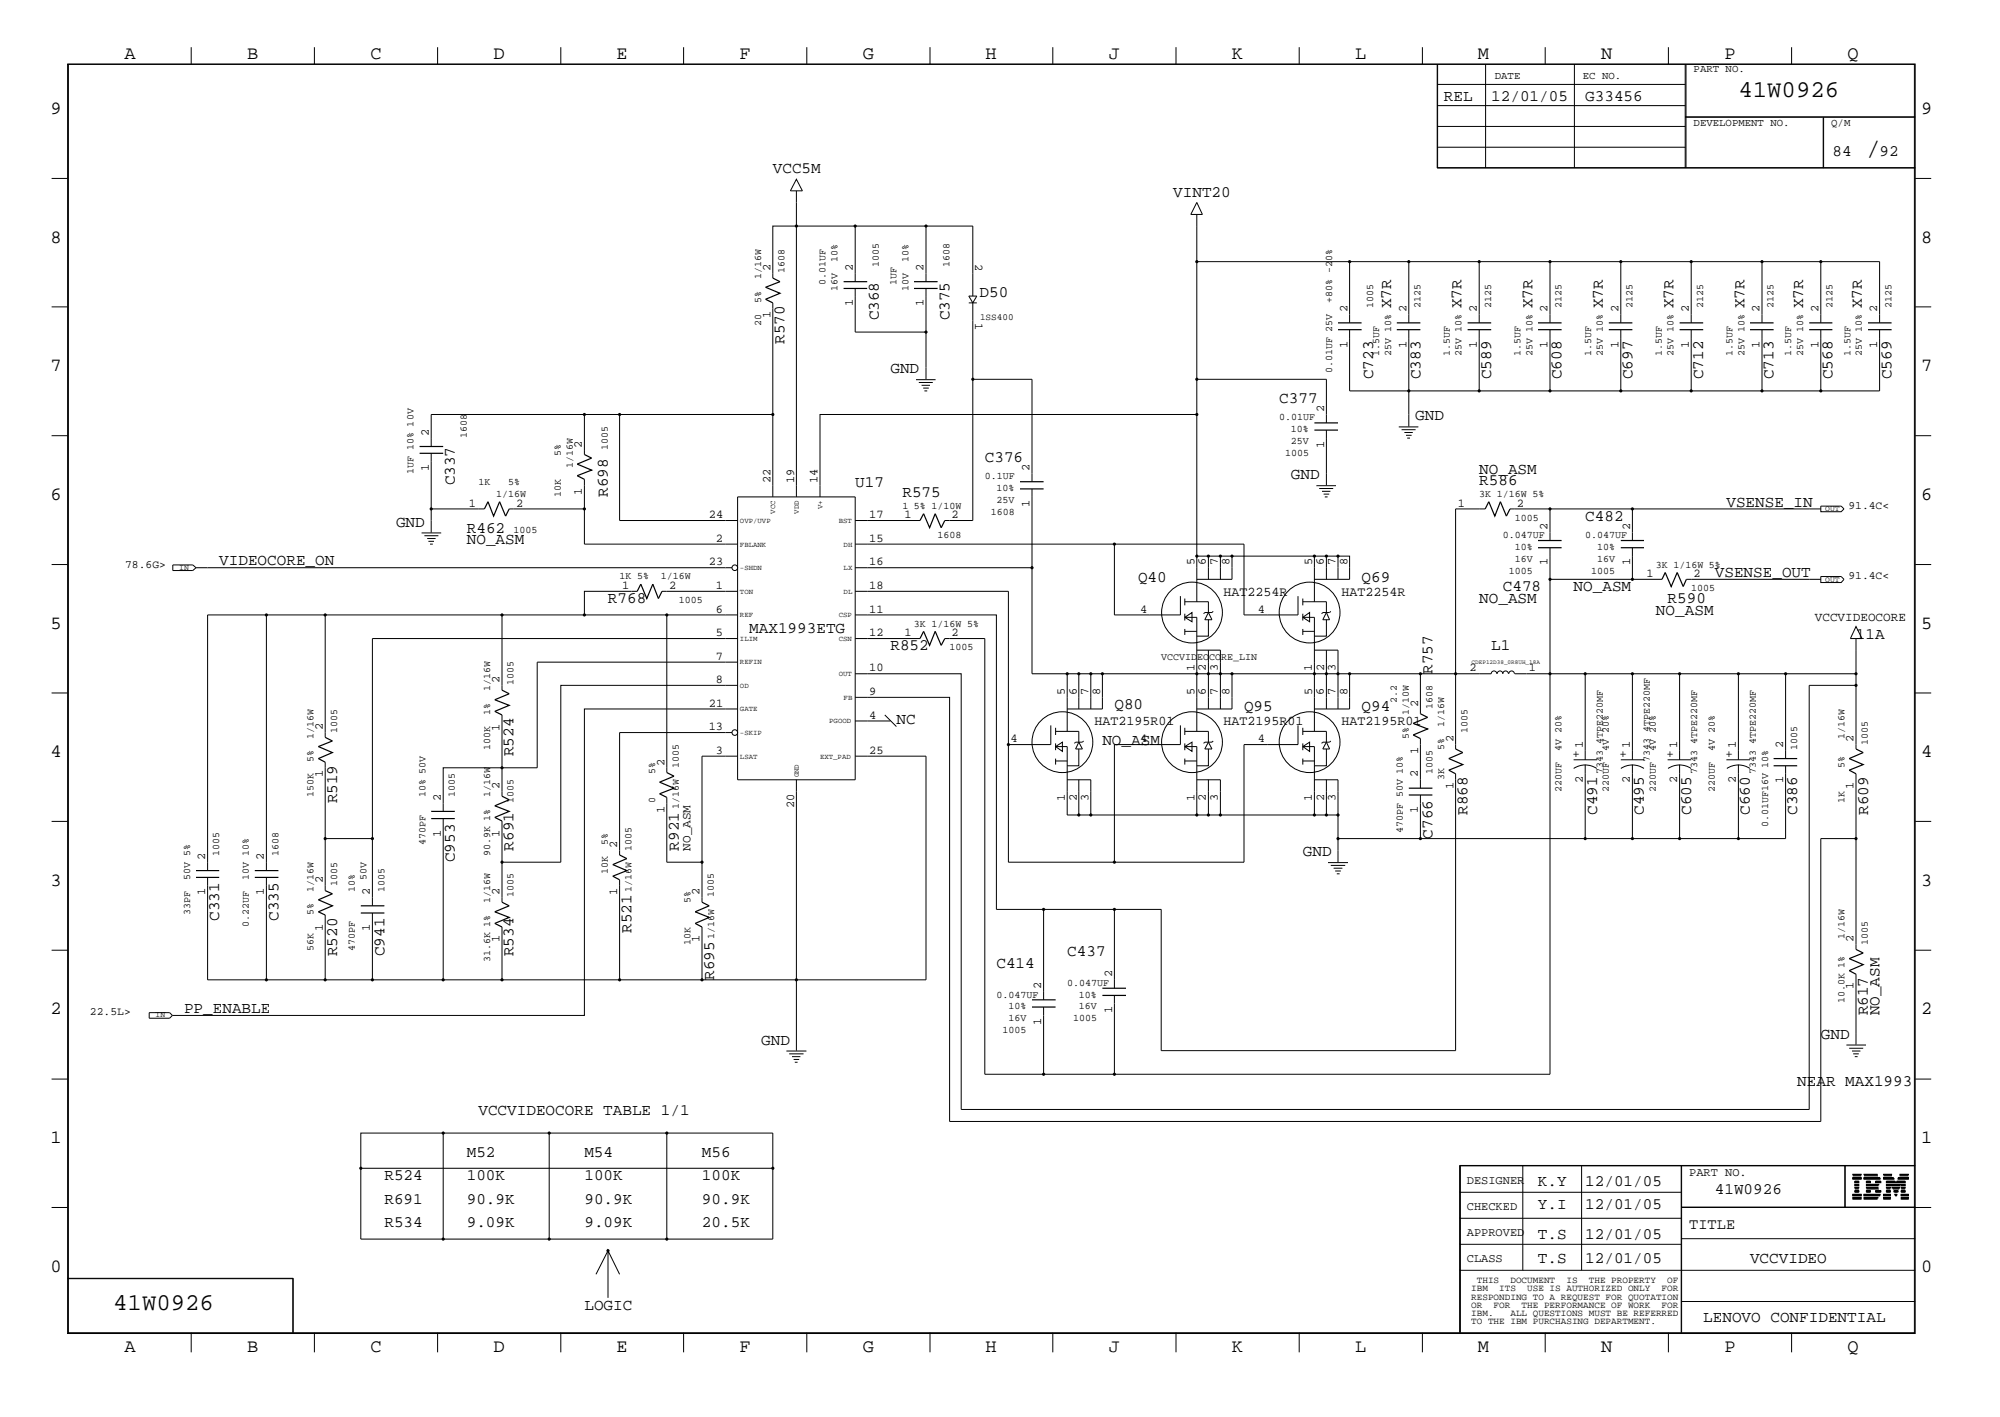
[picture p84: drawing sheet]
<svg xmlns="http://www.w3.org/2000/svg" width="423mm" height="300mm" viewBox="0 0 423 300" stroke-linecap="round" stroke-linejoin="round" font-family="sans-serif">
<defs><g id="words">
<text font-size="5.2" x="395" y="32.9">/</text>
<g font-size="5.1">
<text x="368" y="20.5">41W0926</text>
<text x="24" y="277.2">41W0926</text>
</g>
<g font-size="4">
<text x="26.3" y="12.5">A</text>
<text x="52.3" y="12.5">B</text>
<text x="78.4" y="12.5">C</text>
<text x="104.5" y="12.5">D</text>
<text x="130.5" y="12.5">E</text>
<text x="156.5" y="12.5">F</text>
<text x="182.6" y="12.5">G</text>
<text x="208.6" y="12.5">H</text>
<text x="234.7" y="12.5">J</text>
<text x="260.8" y="12.5">K</text>
<text x="286.9" y="12.5">L</text>
<text x="312.8" y="12.5">M</text>
<text x="338.9" y="12.5">N</text>
<text x="365" y="12.5">P</text>
<text x="391.1" y="12.5">Q</text>
<text x="10.7" y="24.1">9</text>
<text x="406.7" y="24.1">9</text>
<text x="10.7" y="51.4">8</text>
<text x="406.7" y="51.4">8</text>
<text x="10.7" y="78.6">7</text>
<text x="406.7" y="78.6">7</text>
<text x="10.7" y="105.8">6</text>
<text x="406.7" y="105.8">6</text>
<text x="10.7" y="133.1">5</text>
<text x="406.7" y="133.1">5</text>
<text x="10.7" y="160.2">4</text>
<text x="406.7" y="160.2">4</text>
<text x="10.7" y="187.5">3</text>
<text x="406.7" y="187.5">3</text>
<text x="10.7" y="214.6">2</text>
<text x="406.7" y="214.6">2</text>
<text x="10.7" y="241.9">1</text>
<text x="406.7" y="241.9">1</text>
<text x="10.7" y="269.2">0</text>
<text x="406.7" y="269.2">0</text>
<text x="26.3" y="286.2">A</text>
<text x="52.3" y="286.2">B</text>
<text x="78.4" y="286.2">C</text>
<text x="104.5" y="286.2">D</text>
<text x="130.5" y="286.2">E</text>
<text x="156.5" y="286.2">F</text>
<text x="182.6" y="286.2">G</text>
<text x="208.6" y="286.2">H</text>
<text x="234.7" y="286.2">J</text>
<text x="260.8" y="286.2">K</text>
<text x="286.9" y="286.2">L</text>
<text x="312.8" y="286.2">M</text>
<text x="338.9" y="286.2">N</text>
<text x="365" y="286.2">P</text>
<text x="391.1" y="286.2">Q</text>
</g>
<g font-size="3.4">
<text x="305.6" y="21.4">REL</text>
<text x="315.6" y="21.4">12/01/05</text>
<text x="335.5" y="21.4">G33456</text>
<text x="387.9" y="32.9">84</text>
<text x="397.8" y="32.9">92</text>
<text x="163.6" y="36.7">VCC5M</text>
<text x="248.3" y="41.7">VINT20</text>
<text x="207.3" y="62.8">D50</text>
<text x="294.5" y="65.3" transform="rotate(-90 294.5 65.3)">X7R</text>
<text x="309.4" y="65.3" transform="rotate(-90 309.4 65.3)">X7R</text>
<text x="324.4" y="65.3" transform="rotate(-90 324.4 65.3)">X7R</text>
<text x="339.3" y="65.3" transform="rotate(-90 339.3 65.3)">X7R</text>
<text x="354.2" y="65.3" transform="rotate(-90 354.2 65.3)">X7R</text>
<text x="369.2" y="65.3" transform="rotate(-90 369.2 65.3)">X7R</text>
<text x="381.7" y="65.3" transform="rotate(-90 381.7 65.3)">X7R</text>
<text x="394.1" y="65.3" transform="rotate(-90 394.1 65.3)">X7R</text>
<text x="186" y="67.8" transform="rotate(-90 186 67.8)">C368</text>
<text x="201" y="67.8" transform="rotate(-90 201 67.8)">C375</text>
<text x="166" y="72.8" transform="rotate(-90 166 72.8)">R570</text>
<text x="188.5" y="79">GND</text>
<text x="290.7" y="80.3" transform="rotate(-90 290.7 80.3)">C723</text>
<text x="300.7" y="80.3" transform="rotate(-90 300.7 80.3)">C383</text>
<text x="315.6" y="80.3" transform="rotate(-90 315.6 80.3)">C589</text>
<text x="330.5" y="80.3" transform="rotate(-90 330.5 80.3)">C608</text>
<text x="345.5" y="80.3" transform="rotate(-90 345.5 80.3)">C697</text>
<text x="360.5" y="80.3" transform="rotate(-90 360.5 80.3)">C712</text>
<text x="375.4" y="80.3" transform="rotate(-90 375.4 80.3)">C713</text>
<text x="387.9" y="80.3" transform="rotate(-90 387.9 80.3)">C568</text>
<text x="400.4" y="80.3" transform="rotate(-90 400.4 80.3)">C569</text>
<text x="270.8" y="85.3">C377</text>
<text x="299.6" y="89">GND</text>
<text x="208.4" y="97.7">C376</text>
<text x="273.2" y="101.4">GND</text>
<text x="313.1" y="100.2">NO_ASM</text>
<text x="96.3" y="102.7" transform="rotate(-90 96.3 102.7)">C337</text>
<text x="128.7" y="105.2" transform="rotate(-90 128.7 105.2)">R698</text>
<text x="181" y="103.1">U17</text>
<text x="191" y="105.2">R575</text>
<text x="313.1" y="102.7">R586</text>
<text x="365.4" y="107.2">VSENSE_IN</text>
<text x="83.8" y="111.4">GND</text>
<text x="98.8" y="112.7">R462</text>
<text x="335.5" y="110.2">C482</text>
<text x="46.4" y="119.6">VIDEOCORE_ON</text>
<text x="98.8" y="115.1">NO_ASM</text>
<text x="240.9" y="123.1">Q40</text>
<text x="288.2" y="123.1">Q69</text>
<text x="318.1" y="125.1">C478</text>
<text x="333.1" y="125.1">NO_ASM</text>
<text x="363" y="122.2">VSENSE_OUT</text>
<text x="128.7" y="127.6">R768</text>
<text x="313.1" y="127.6">NO_ASM</text>
<text x="350.5" y="130.1">NO_ASM</text>
<text x="353" y="127.6">R590</text>
<text x="158.6" y="133.9">MAX1993ETG</text>
<text x="188.5" y="137.6">R852</text>
<text x="315.6" y="137.6">L1</text>
<text x="392.9" y="135.1">11A</text>
<text x="303.2" y="142.6" transform="rotate(-90 303.2 142.6)">R757</text>
<text x="189.7" y="153.2">NC</text>
<text x="235.9" y="150">Q80</text>
<text x="263.3" y="150.5">Q95</text>
<text x="288.2" y="150.5">Q94</text>
<text x="108.7" y="160" transform="rotate(-90 108.7 160)">R524</text>
<text x="233.3" y="157.6">NO_ASM</text>
<text x="71.4" y="170" transform="rotate(-90 71.4 170)">R519</text>
<text x="310.6" y="172.5" transform="rotate(-90 310.6 172.5)">R868</text>
<text x="338.1" y="172.5" transform="rotate(-90 338.1 172.5)">C491</text>
<text x="348" y="172.5" transform="rotate(-90 348 172.5)">C495</text>
<text x="358" y="172.5" transform="rotate(-90 358 172.5)">C605</text>
<text x="370.4" y="172.5" transform="rotate(-90 370.4 172.5)">C660</text>
<text x="380.4" y="172.5" transform="rotate(-90 380.4 172.5)">C386</text>
<text x="395.4" y="172.5" transform="rotate(-90 395.4 172.5)">R609</text>
<text x="303.2" y="177.5" transform="rotate(-90 303.2 177.5)">C766</text>
<text x="96.3" y="182.5" transform="rotate(-90 96.3 182.5)">C953</text>
<text x="108.7" y="180" transform="rotate(-90 108.7 180)">R691</text>
<text x="143.7" y="180" transform="rotate(-90 143.7 180)">R921</text>
<text x="275.8" y="181.2">GND</text>
<text x="46.4" y="194.9" transform="rotate(-90 46.4 194.9)">C331</text>
<text x="58.9" y="194.9" transform="rotate(-90 58.9 194.9)">C335</text>
<text x="133.7" y="197.4" transform="rotate(-90 133.7 197.4)">R521</text>
<text x="71.4" y="202.4" transform="rotate(-90 71.4 202.4)">R520</text>
<text x="81.4" y="202.4" transform="rotate(-90 81.4 202.4)">C941</text>
<text x="108.7" y="202.4" transform="rotate(-90 108.7 202.4)">R534</text>
<text x="225.9" y="202.4">C437</text>
<text x="151.1" y="207.3" transform="rotate(-90 151.1 207.3)">R695</text>
<text x="210.9" y="204.9">C414</text>
<text x="38.9" y="214.4">PP_ENABLE</text>
<text x="395.4" y="214.9" transform="rotate(-90 395.4 214.9)">R617</text>
<text x="397.8" y="214.9" transform="rotate(-90 397.8 214.9)">NO_ASM</text>
<text x="161.1" y="221.1">GND</text>
<text x="385.4" y="219.9">GND</text>
<text x="380.4" y="229.8">NEAR MAX1993</text>
<text x="101.3" y="236.1">VCCVIDEOCORE TABLE 1/1</text>
<text x="98.8" y="244.8">M52</text>
<text x="123.7" y="244.8">M54</text>
<text x="148.6" y="244.8">M56</text>
<text x="81.4" y="249.8">R524</text>
<text x="98.8" y="249.8">100K</text>
<text x="123.7" y="249.8">100K</text>
<text x="148.6" y="249.8">100K</text>
<text x="325.5" y="251">K.Y</text>
<text x="335.5" y="251">12/01/05</text>
<text x="81.4" y="254.8">R691</text>
<text x="98.8" y="254.8">90.9K</text>
<text x="123.7" y="254.8">90.9K</text>
<text x="148.6" y="254.8">90.9K</text>
<text x="325.5" y="255.9">Y.I</text>
<text x="335.5" y="255.9">12/01/05</text>
<text x="363" y="252.7">41W0926</text>
<text x="81.4" y="259.8">R534</text>
<text x="98.8" y="259.8">9.09K</text>
<text x="123.7" y="259.8">9.09K</text>
<text x="148.6" y="259.8">20.5K</text>
<text x="325.5" y="262.2">T.S</text>
<text x="335.5" y="262.2">12/01/05</text>
<text x="325.5" y="267.2">T.S</text>
<text x="335.5" y="267.2">12/01/05</text>
<text x="370.4" y="267.2">VCCVIDEO</text>
<text x="123.7" y="277.2">LOGIC</text>
<text x="360.5" y="279.7">LENOVO CONFIDENTIAL</text>
</g>
<text font-size="3.2" x="357.5" y="260">TITLE</text>
<g font-size="2.8">
<text x="259" y="126.2">HAT2254R</text>
<text x="284" y="126.2">HAT2254R</text>
<text x="231.6" y="153.5">HAT2195R01</text>
<text x="259" y="153.5">HAT2195R01</text>
<text x="284" y="153.5">HAT2195R01</text>
</g>
<g font-size="2.7">
<text x="384.1" y="131.3">VCCVIDEOCORE</text>
<text x="334.3" y="160.4" transform="rotate(-90 334.3 160.4)">+</text>
<text x="344.3" y="160.4" transform="rotate(-90 344.3 160.4)">+</text>
<text x="354.2" y="160.4" transform="rotate(-90 354.2 160.4)">+</text>
<text x="366.7" y="160.4" transform="rotate(-90 366.7 160.4)">+</text>
<text x="146.1" y="180" transform="rotate(-90 146.1 180)">NO_ASM</text>
</g>
<g font-size="2.5">
<text x="163.1" y="57.3" transform="rotate(-90 163.1 57.3)">2</text>
<text x="180.5" y="57.3" transform="rotate(-90 180.5 57.3)">2</text>
<text x="195.5" y="57.3" transform="rotate(-90 195.5 57.3)">2</text>
<text x="206.4" y="55.8" transform="rotate(90 206.4 55.8)">2</text>
<text x="180.5" y="64.9" transform="rotate(-90 180.5 64.9)">1</text>
<text x="195.5" y="64.9" transform="rotate(-90 195.5 64.9)">1</text>
<text x="163.1" y="67.3" transform="rotate(-90 163.1 67.3)">1</text>
<text x="206.4" y="68.3" transform="rotate(90 206.4 68.3)">1</text>
<text x="285.2" y="66" transform="rotate(-90 285.2 66)">2</text>
<text x="297.7" y="66" transform="rotate(-90 297.7 66)">2</text>
<text x="312.6" y="66" transform="rotate(-90 312.6 66)">2</text>
<text x="327.6" y="66" transform="rotate(-90 327.6 66)">2</text>
<text x="342.6" y="66" transform="rotate(-90 342.6 66)">2</text>
<text x="357.5" y="66" transform="rotate(-90 357.5 66)">2</text>
<text x="372.4" y="66" transform="rotate(-90 372.4 66)">2</text>
<text x="384.9" y="66" transform="rotate(-90 384.9 66)">2</text>
<text x="397.3" y="66" transform="rotate(-90 397.3 66)">2</text>
<text x="285.2" y="73.6" transform="rotate(-90 285.2 73.6)">1</text>
<text x="297.7" y="73.6" transform="rotate(-90 297.7 73.6)">1</text>
<text x="312.6" y="73.6" transform="rotate(-90 312.6 73.6)">1</text>
<text x="327.6" y="73.6" transform="rotate(-90 327.6 73.6)">1</text>
<text x="342.6" y="73.6" transform="rotate(-90 342.6 73.6)">1</text>
<text x="357.5" y="73.6" transform="rotate(-90 357.5 73.6)">1</text>
<text x="372.4" y="73.6" transform="rotate(-90 372.4 73.6)">1</text>
<text x="384.9" y="73.6" transform="rotate(-90 384.9 73.6)">1</text>
<text x="397.3" y="73.6" transform="rotate(-90 397.3 73.6)">1</text>
<text x="280.2" y="87.2" transform="rotate(-90 280.2 87.2)">2</text>
<text x="90.8" y="92.2" transform="rotate(-90 90.8 92.2)">2</text>
<text x="123.2" y="94.7" transform="rotate(-90 123.2 94.7)">2</text>
<text x="280.2" y="94.7" transform="rotate(-90 280.2 94.7)">1</text>
<text x="90.8" y="99.7" transform="rotate(-90 90.8 99.7)">1</text>
<text x="217.9" y="99.7" transform="rotate(-90 217.9 99.7)">2</text>
<text x="99.2" y="107.2">1</text>
<text x="109.2" y="107.2">2</text>
<text x="123.2" y="104.7" transform="rotate(-90 123.2 104.7)">1</text>
<text x="163.1" y="102.2" transform="rotate(-90 163.1 102.2)">22</text>
<text x="168.1" y="102.2" transform="rotate(-90 168.1 102.2)">19</text>
<text x="173.1" y="102.2" transform="rotate(-90 173.1 102.2)">14</text>
<text x="217.9" y="107.2" transform="rotate(-90 217.9 107.2)">1</text>
<text x="308.6" y="107.2">1</text>
<text x="321.1" y="107.2">2</text>
<text x="150" y="109.6">24</text>
<text x="184" y="109.6">17</text>
<text x="191.4" y="109.6">1</text>
<text x="201.4" y="109.6">2</text>
<text x="327.6" y="112.2" transform="rotate(-90 327.6 112.2)">2</text>
<text x="345" y="112.2" transform="rotate(-90 345 112.2)">2</text>
<text x="150" y="119.6">23</text>
<text x="151.6" y="114.6">2</text>
<text x="184" y="114.6">15</text>
<text x="184" y="119.6">16</text>
<text x="252.8" y="119.6" transform="rotate(-90 252.8 119.6)">5</text>
<text x="255.3" y="119.6" transform="rotate(-90 255.3 119.6)">6</text>
<text x="257.8" y="119.6" transform="rotate(-90 257.8 119.6)">7</text>
<text x="260.3" y="119.6" transform="rotate(-90 260.3 119.6)">8</text>
<text x="277.7" y="119.6" transform="rotate(-90 277.7 119.6)">5</text>
<text x="280.2" y="119.6" transform="rotate(-90 280.2 119.6)">6</text>
<text x="282.7" y="119.6" transform="rotate(-90 282.7 119.6)">7</text>
<text x="285.2" y="119.6" transform="rotate(-90 285.2 119.6)">8</text>
<text x="327.6" y="119.6" transform="rotate(-90 327.6 119.6)">1</text>
<text x="345" y="119.6" transform="rotate(-90 345 119.6)">1</text>
<text x="131.7" y="124.6">1</text>
<text x="141.6" y="124.6">2</text>
<text x="151.6" y="124.6">1</text>
<text x="184" y="124.6">18</text>
<text x="348.5" y="122.2">1</text>
<text x="358.5" y="122.2">2</text>
<text x="151.6" y="129.6">6</text>
<text x="184" y="129.6">11</text>
<text x="241.3" y="129.6">4</text>
<text x="266.3" y="129.6">4</text>
<text x="151.6" y="134.6">5</text>
<text x="184" y="134.6">12</text>
<text x="191.4" y="134.6">1</text>
<text x="201.4" y="134.6">2</text>
<text x="151.6" y="139.6">7</text>
<text x="184" y="142.1">10</text>
<text x="252.8" y="142.1" transform="rotate(-90 252.8 142.1)">1</text>
<text x="255.3" y="142.1" transform="rotate(-90 255.3 142.1)">2</text>
<text x="257.8" y="142.1" transform="rotate(-90 257.8 142.1)">3</text>
<text x="277.7" y="142.1" transform="rotate(-90 277.7 142.1)">1</text>
<text x="280.2" y="142.1" transform="rotate(-90 280.2 142.1)">2</text>
<text x="282.7" y="142.1" transform="rotate(-90 282.7 142.1)">3</text>
<text x="311.1" y="142.1">2</text>
<text x="323.6" y="142.1">1</text>
<text x="105.7" y="144.6" transform="rotate(-90 105.7 144.6)">2</text>
<text x="150" y="149.5">21</text>
<text x="151.6" y="144.6">8</text>
<text x="184" y="147.1">9</text>
<text x="225.4" y="147.1" transform="rotate(-90 225.4 147.1)">5</text>
<text x="227.9" y="147.1" transform="rotate(-90 227.9 147.1)">6</text>
<text x="230.4" y="147.1" transform="rotate(-90 230.4 147.1)">7</text>
<text x="232.8" y="147.1" transform="rotate(-90 232.8 147.1)">8</text>
<text x="252.8" y="147.1" transform="rotate(-90 252.8 147.1)">5</text>
<text x="255.3" y="147.1" transform="rotate(-90 255.3 147.1)">6</text>
<text x="257.8" y="147.1" transform="rotate(-90 257.8 147.1)">7</text>
<text x="260.3" y="147.1" transform="rotate(-90 260.3 147.1)">8</text>
<text x="277.7" y="147.1" transform="rotate(-90 277.7 147.1)">5</text>
<text x="280.2" y="147.1" transform="rotate(-90 280.2 147.1)">6</text>
<text x="282.7" y="147.1" transform="rotate(-90 282.7 147.1)">7</text>
<text x="285.2" y="147.1" transform="rotate(-90 285.2 147.1)">8</text>
<text x="300.1" y="149.5" transform="rotate(-90 300.1 149.5)">2</text>
<text x="68.3" y="154.5" transform="rotate(-90 68.3 154.5)">2</text>
<text x="105.7" y="154.6" transform="rotate(-90 105.7 154.6)">1</text>
<text x="150" y="154.5">13</text>
<text x="184" y="152.1">4</text>
<text x="151.6" y="159.5">3</text>
<text x="184" y="159.5">25</text>
<text x="213.9" y="157.1">4</text>
<text x="241.3" y="157.1">4</text>
<text x="266.3" y="157.1">4</text>
<text x="300.1" y="159.5" transform="rotate(-90 300.1 159.5)">1</text>
<text x="307.7" y="157.1" transform="rotate(-90 307.7 157.1)">2</text>
<text x="335" y="158.2" transform="rotate(-90 335 158.2)">1</text>
<text x="345" y="158.2" transform="rotate(-90 345 158.2)">1</text>
<text x="355" y="158.2" transform="rotate(-90 355 158.2)">1</text>
<text x="367.5" y="158.2" transform="rotate(-90 367.5 158.2)">1</text>
<text x="377.4" y="158.2" transform="rotate(-90 377.4 158.2)">2</text>
<text x="392.3" y="157.1" transform="rotate(-90 392.3 157.1)">2</text>
<text x="68.3" y="164.5" transform="rotate(-90 68.3 164.5)">1</text>
<text x="105.7" y="167" transform="rotate(-90 105.7 167)">2</text>
<text x="140.6" y="162.1" transform="rotate(-90 140.6 162.1)">2</text>
<text x="300.1" y="164.5" transform="rotate(-90 300.1 164.5)">2</text>
<text x="307.7" y="167" transform="rotate(-90 307.7 167)">1</text>
<text x="335" y="165.8" transform="rotate(-90 335 165.8)">2</text>
<text x="345" y="165.8" transform="rotate(-90 345 165.8)">2</text>
<text x="355" y="165.8" transform="rotate(-90 355 165.8)">2</text>
<text x="367.5" y="165.8" transform="rotate(-90 367.5 165.8)">2</text>
<text x="377.4" y="165.8" transform="rotate(-90 377.4 165.8)">1</text>
<text x="392.3" y="167" transform="rotate(-90 392.3 167)">1</text>
<text x="93.3" y="169.5" transform="rotate(-90 93.3 169.5)">2</text>
<text x="140.6" y="172" transform="rotate(-90 140.6 172)">1</text>
<text x="168.1" y="171" transform="rotate(-90 168.1 171)">20</text>
<text x="225.4" y="169.5" transform="rotate(-90 225.4 169.5)">1</text>
<text x="227.9" y="169.5" transform="rotate(-90 227.9 169.5)">2</text>
<text x="230.4" y="169.5" transform="rotate(-90 230.4 169.5)">3</text>
<text x="252.8" y="169.5" transform="rotate(-90 252.8 169.5)">1</text>
<text x="255.3" y="169.5" transform="rotate(-90 255.3 169.5)">2</text>
<text x="257.8" y="169.5" transform="rotate(-90 257.8 169.5)">3</text>
<text x="277.7" y="169.5" transform="rotate(-90 277.7 169.5)">1</text>
<text x="280.2" y="169.5" transform="rotate(-90 280.2 169.5)">2</text>
<text x="282.7" y="169.5" transform="rotate(-90 282.7 169.5)">3</text>
<text x="300.1" y="172" transform="rotate(-90 300.1 172)">1</text>
<text x="93.3" y="177" transform="rotate(-90 93.3 177)">1</text>
<text x="105.7" y="177" transform="rotate(-90 105.7 177)">1</text>
<text x="130.6" y="179.5" transform="rotate(-90 130.6 179.5)">2</text>
<text x="43.4" y="181.9" transform="rotate(-90 43.4 181.9)">2</text>
<text x="55.9" y="181.9" transform="rotate(-90 55.9 181.9)">2</text>
<text x="43.4" y="189.5" transform="rotate(-90 43.4 189.5)">1</text>
<text x="55.9" y="189.5" transform="rotate(-90 55.9 189.5)">1</text>
<text x="68.3" y="186.9" transform="rotate(-90 68.3 186.9)">2</text>
<text x="78.3" y="189.4" transform="rotate(-90 78.3 189.4)">2</text>
<text x="105.7" y="189.4" transform="rotate(-90 105.7 189.4)">2</text>
<text x="130.6" y="189.5" transform="rotate(-90 130.6 189.5)">1</text>
<text x="148.1" y="189.4" transform="rotate(-90 148.1 189.4)">2</text>
<text x="68.3" y="196.9" transform="rotate(-90 68.3 196.9)">1</text>
<text x="78.3" y="196.9" transform="rotate(-90 78.3 196.9)">1</text>
<text x="105.7" y="199.4" transform="rotate(-90 105.7 199.4)">1</text>
<text x="148.1" y="199.4" transform="rotate(-90 148.1 199.4)">1</text>
<text x="392.3" y="199.4" transform="rotate(-90 392.3 199.4)">2</text>
<text x="220.4" y="209.4" transform="rotate(-90 220.4 209.4)">2</text>
<text x="235.4" y="206.8" transform="rotate(-90 235.4 206.8)">2</text>
<text x="392.3" y="209.4" transform="rotate(-90 392.3 209.4)">1</text>
<text x="235.4" y="214.4" transform="rotate(-90 235.4 214.4)">1</text>
<text x="220.4" y="216.9" transform="rotate(-90 220.4 216.9)">1</text>
<text x="310.5" y="250.6">DESIGNER</text>
<text x="357.5" y="248.8">PART NO.</text>
<text x="310.5" y="256.1">CHECKED</text>
<text x="310.5" y="261.5">APPROVED</text>
<text x="310.5" y="267">CLASS</text>
</g>
<g font-size="2.4">
<text x="391.2" y="107.7">91.4C&lt;</text>
<text x="26.5" y="120.1">78.6G&gt;</text>
<text x="391.2" y="122.6">91.4C&lt;</text>
<text x="19" y="214.9">22.5L&gt;</text>
</g>
<g font-size="2.3">
<text x="316.4" y="16.7">DATE</text>
<text x="335" y="16.7">EC NO.</text>
<text x="358.5" y="15.2">PART NO.</text>
<text x="358.5" y="26.6">DEVELOPMENT NO.</text>
<text x="387.6" y="26.6">Q/M</text>
</g>
<g font-size="2.1">
<text x="161.1" y="59.1" transform="rotate(-90 161.1 59.1)">1/16W</text>
<text x="166" y="57.8" transform="rotate(-90 166 57.8)">1608</text>
<text x="177.3" y="55.4" transform="rotate(-90 177.3 55.4)">10%</text>
<text x="186" y="56.6" transform="rotate(-90 186 56.6)">1005</text>
<text x="192.3" y="55.4" transform="rotate(-90 192.3 55.4)">10%</text>
<text x="201" y="56.6" transform="rotate(-90 201 56.6)">1608</text>
<text x="161.1" y="64.1" transform="rotate(-90 161.1 64.1)">5%</text>
<text x="174.8" y="60.4" transform="rotate(-90 174.8 60.4)">0.01UF</text>
<text x="177.3" y="61.6" transform="rotate(-90 177.3 61.6)">16V</text>
<text x="189.7" y="60.4" transform="rotate(-90 189.7 60.4)">1UF</text>
<text x="192.3" y="61.6" transform="rotate(-90 192.3 61.6)">10V</text>
<text x="281.9" y="64.1" transform="rotate(-90 281.9 64.1)">+80% -20%</text>
<text x="290.7" y="65.3" transform="rotate(-90 290.7 65.3)">1005</text>
<text x="300.7" y="65.3" transform="rotate(-90 300.7 65.3)">2125</text>
<text x="315.6" y="65.3" transform="rotate(-90 315.6 65.3)">2125</text>
<text x="330.5" y="65.3" transform="rotate(-90 330.5 65.3)">2125</text>
<text x="345.5" y="65.3" transform="rotate(-90 345.5 65.3)">2125</text>
<text x="360.5" y="65.3" transform="rotate(-90 360.5 65.3)">2125</text>
<text x="375.4" y="65.3" transform="rotate(-90 375.4 65.3)">2125</text>
<text x="387.9" y="65.3" transform="rotate(-90 387.9 65.3)">2125</text>
<text x="400.4" y="65.3" transform="rotate(-90 400.4 65.3)">2125</text>
<text x="161.1" y="69.1" transform="rotate(-90 161.1 69.1)">20</text>
<text x="291.9" y="75.3" transform="rotate(-90 291.9 75.3)">1.5UF</text>
<text x="294.5" y="75.3" transform="rotate(-90 294.5 75.3)">25V 10%</text>
<text x="306.9" y="75.3" transform="rotate(-90 306.9 75.3)">1.5UF</text>
<text x="309.4" y="75.3" transform="rotate(-90 309.4 75.3)">25V 10%</text>
<text x="321.8" y="75.3" transform="rotate(-90 321.8 75.3)">1.5UF</text>
<text x="324.4" y="75.3" transform="rotate(-90 324.4 75.3)">25V 10%</text>
<text x="336.8" y="75.3" transform="rotate(-90 336.8 75.3)">1.5UF</text>
<text x="339.3" y="75.3" transform="rotate(-90 339.3 75.3)">25V 10%</text>
<text x="351.8" y="75.3" transform="rotate(-90 351.8 75.3)">1.5UF</text>
<text x="354.2" y="75.3" transform="rotate(-90 354.2 75.3)">25V 10%</text>
<text x="366.7" y="75.3" transform="rotate(-90 366.7 75.3)">1.5UF</text>
<text x="369.2" y="75.3" transform="rotate(-90 369.2 75.3)">25V 10%</text>
<text x="379.1" y="75.3" transform="rotate(-90 379.1 75.3)">1.5UF</text>
<text x="381.7" y="75.3" transform="rotate(-90 381.7 75.3)">25V 10%</text>
<text x="391.7" y="75.3" transform="rotate(-90 391.7 75.3)">1.5UF</text>
<text x="394.1" y="75.3" transform="rotate(-90 394.1 75.3)">25V 10%</text>
<text x="281.9" y="79" transform="rotate(-90 281.9 79)">0.01UF 25V</text>
<text x="270.8" y="89">0.01UF</text>
<text x="98.8" y="92.7" transform="rotate(-90 98.8 92.7)">1608</text>
<text x="128.7" y="95.2" transform="rotate(-90 128.7 95.2)">1005</text>
<text x="273.2" y="94">25V</text>
<text x="273.2" y="91.4">10%</text>
<text x="87.5" y="100.2" transform="rotate(-90 87.5 100.2)">1UF 10% 10V</text>
<text x="118.7" y="96.4" transform="rotate(-90 118.7 96.4)">5%</text>
<text x="121.2" y="99" transform="rotate(-90 121.2 99)">1/16W</text>
<text x="208.4" y="101.4">0.1UF</text>
<text x="272" y="96.4">1005</text>
<text x="101.3" y="102.7">1K</text>
<text x="105" y="105.2">1/16W</text>
<text x="107.5" y="102.7">5%</text>
<text x="118.7" y="105.2" transform="rotate(-90 118.7 105.2)">10K</text>
<text x="191" y="107.7">1</text>
<text x="193.5" y="107.7">5% 1/10W</text>
<text x="210.9" y="106.4">25V</text>
<text x="210.9" y="104">10%</text>
<text x="313.1" y="105.2">3K 1/16W 5%</text>
<text x="108.7" y="112.7">1005</text>
<text x="198.5" y="113.9">1608</text>
<text x="209.7" y="109">1608</text>
<text x="318.1" y="113.9">0.047UF</text>
<text x="320.6" y="110.2">1005</text>
<text x="335.5" y="113.9">0.047UF</text>
<text x="320.6" y="118.9">16V</text>
<text x="320.6" y="116.4">10%</text>
<text x="338.1" y="118.9">16V</text>
<text x="338.1" y="116.4">10%</text>
<text x="131.1" y="122.6">1K 5%</text>
<text x="139.9" y="122.6">1/16W</text>
<text x="319.4" y="121.4">1005</text>
<text x="336.8" y="121.4">1005</text>
<text x="350.5" y="120.1">3K 1/16W 5%</text>
<text x="358" y="125.1">1005</text>
<text x="143.7" y="127.6">1005</text>
<text x="193.5" y="132.6">3K 1/16W 5%</text>
<text x="201" y="137.6">1005</text>
<text x="245.8" y="139.6">VCCVIDEOCORE_LIN</text>
<text x="103.7" y="146.3" transform="rotate(-90 103.7 146.3)">1/16W</text>
<text x="108.7" y="145" transform="rotate(-90 108.7 145)">1005</text>
<text x="295.7" y="148.8" transform="rotate(-90 295.7 148.8)">2.2</text>
<text x="71.4" y="155" transform="rotate(-90 71.4 155)">1005</text>
<text x="103.7" y="151.3" transform="rotate(-90 103.7 151.3)">1%</text>
<text x="298.2" y="151.3" transform="rotate(-90 298.2 151.3)">1/10W</text>
<text x="303.2" y="150" transform="rotate(-90 303.2 150)">1608</text>
<text x="305.6" y="153.8" transform="rotate(-90 305.6 153.8)">1/16W</text>
<text x="310.6" y="155" transform="rotate(-90 310.6 155)">1005</text>
<text x="66.4" y="161.3" transform="rotate(-90 66.4 161.3)">5%</text>
<text x="66.4" y="156.3" transform="rotate(-90 66.4 156.3)">1/16W</text>
<text x="103.7" y="158.7" transform="rotate(-90 103.7 158.7)">100K</text>
<text x="298.2" y="156.3" transform="rotate(-90 298.2 156.3)">5%</text>
<text x="305.6" y="158.7" transform="rotate(-90 305.6 158.7)">5%</text>
<text x="330.5" y="158.8" transform="rotate(-90 330.5 158.8)">4V 20%</text>
<text x="340.5" y="158.8" transform="rotate(-90 340.5 158.8)">4V 20%</text>
<text x="349.2" y="161.3" transform="rotate(-90 349.2 161.3)">7343 4TPE220MF</text>
<text x="350.5" y="158.8" transform="rotate(-90 350.5 158.8)">4V 20%</text>
<text x="363" y="158.8" transform="rotate(-90 363 158.8)">4V 20%</text>
<text x="380.4" y="158.7" transform="rotate(-90 380.4 158.7)">1005</text>
<text x="390.4" y="156.3" transform="rotate(-90 390.4 156.3)">1/16W</text>
<text x="395.4" y="157.6" transform="rotate(-90 395.4 157.6)">1005</text>
<text x="138.7" y="163.7" transform="rotate(-90 138.7 163.7)">5%</text>
<text x="143.7" y="162.5" transform="rotate(-90 143.7 162.5)">1005</text>
<text x="303.2" y="163.7" transform="rotate(-90 303.2 163.7)">1005</text>
<text x="305.6" y="165" transform="rotate(-90 305.6 165)">3K</text>
<text x="330.5" y="167.6" transform="rotate(-90 330.5 167.6)">220UF</text>
<text x="339.3" y="163.7" transform="rotate(-90 339.3 163.7)">7343 4TPE220MF</text>
<text x="340.5" y="167.6" transform="rotate(-90 340.5 167.6)">220UF</text>
<text x="350.5" y="167.6" transform="rotate(-90 350.5 167.6)">220UF</text>
<text x="359.2" y="163.7" transform="rotate(-90 359.2 163.7)">7343 4TPE220MF</text>
<text x="363" y="167.6" transform="rotate(-90 363 167.6)">220UF</text>
<text x="371.7" y="163.7" transform="rotate(-90 371.7 163.7)">7343 4TPE220MF</text>
<text x="390.4" y="162.5" transform="rotate(-90 390.4 162.5)">5%</text>
<text x="66.4" y="168.7" transform="rotate(-90 66.4 168.7)">150K</text>
<text x="90.1" y="168.7" transform="rotate(-90 90.1 168.7)">10% 50V</text>
<text x="96.3" y="168.7" transform="rotate(-90 96.3 168.7)">1005</text>
<text x="103.7" y="168.7" transform="rotate(-90 103.7 168.7)">1/16W</text>
<text x="108.7" y="170" transform="rotate(-90 108.7 170)">1005</text>
<text x="138.7" y="170" transform="rotate(-90 138.7 170)">0</text>
<text x="143.7" y="171.3" transform="rotate(-90 143.7 171.3)">1/16W</text>
<text x="390.4" y="170" transform="rotate(-90 390.4 170)">1K</text>
<text x="90.1" y="178.7" transform="rotate(-90 90.1 178.7)">470PF</text>
<text x="128.7" y="178.7" transform="rotate(-90 128.7 178.7)">5%</text>
<text x="296.9" y="176.2" transform="rotate(-90 296.9 176.2)">470PF 50V 10%</text>
<text x="374.2" y="175" transform="rotate(-90 374.2 175)">0.01UF16V 10%</text>
<text x="46.4" y="181.2" transform="rotate(-90 46.4 181.2)">1005</text>
<text x="58.9" y="181.2" transform="rotate(-90 58.9 181.2)">1608</text>
<text x="103.7" y="181.2" transform="rotate(-90 103.7 181.2)">90.9K 1%</text>
<text x="128.7" y="184.9" transform="rotate(-90 128.7 184.9)">10K</text>
<text x="133.7" y="180" transform="rotate(-90 133.7 180)">1005</text>
<text x="40.2" y="186.2" transform="rotate(-90 40.2 186.2)">50V 5%</text>
<text x="52.7" y="186.2" transform="rotate(-90 52.7 186.2)">10V 10%</text>
<text x="66.4" y="188.7" transform="rotate(-90 66.4 188.7)">1/16W</text>
<text x="71.4" y="187.5" transform="rotate(-90 71.4 187.5)">1005</text>
<text x="75.1" y="188.7" transform="rotate(-90 75.1 188.7)">10%</text>
<text x="77.6" y="186.2" transform="rotate(-90 77.6 186.2)">50V</text>
<text x="81.4" y="188.7" transform="rotate(-90 81.4 188.7)">1005</text>
<text x="103.7" y="191.2" transform="rotate(-90 103.7 191.2)">1/16W</text>
<text x="108.7" y="189.9" transform="rotate(-90 108.7 189.9)">1005</text>
<text x="133.7" y="188.7" transform="rotate(-90 133.7 188.7)">1/16W</text>
<text x="146.1" y="191.2" transform="rotate(-90 146.1 191.2)">5%</text>
<text x="151.1" y="189.9" transform="rotate(-90 151.1 189.9)">1005</text>
<text x="40.2" y="193.6" transform="rotate(-90 40.2 193.6)">33PF</text>
<text x="52.7" y="196.2" transform="rotate(-90 52.7 196.2)">0.22UF</text>
<text x="66.4" y="193.6" transform="rotate(-90 66.4 193.6)">5%</text>
<text x="66.4" y="201.2" transform="rotate(-90 66.4 201.2)">56K</text>
<text x="75.1" y="201.2" transform="rotate(-90 75.1 201.2)">470PF</text>
<text x="103.7" y="203.6" transform="rotate(-90 103.7 203.6)">31.6K 1%</text>
<text x="146.1" y="199.9" transform="rotate(-90 146.1 199.9)">10K</text>
<text x="151.1" y="198.6" transform="rotate(-90 151.1 198.6)">1/16W</text>
<text x="390.4" y="198.6" transform="rotate(-90 390.4 198.6)">1/16W</text>
<text x="395.4" y="199.9" transform="rotate(-90 395.4 199.9)">1005</text>
<text x="225.9" y="208.6">0.047UF</text>
<text x="210.9" y="211.2">0.047UF</text>
<text x="213.4" y="213.6">10%</text>
<text x="228.3" y="213.6">16V</text>
<text x="228.3" y="211.2">10%</text>
<text x="390.4" y="212.3" transform="rotate(-90 390.4 212.3)">10.0K 1%</text>
<text x="212.2" y="218.6">1005</text>
<text x="213.4" y="216.1">16V</text>
<text x="227.2" y="216.1">1005</text>
</g>
<g font-size="2">
<text x="207.4" y="67.8">1SS400</text>
<text x="311.4" y="273.2">IBM</text>
<text x="311.4" y="275">RESPONDING TO A REQUEST FOR QUOTATION</text>
<text x="312.6" y="271.4">THIS</text>
<text x="317.3" y="273.2">ITS</text>
<text x="319.7" y="271.4">DOCUMENT</text>
<text x="323.3" y="273.2">USE IS AUTHORIZED ONLY</text>
<text x="331.6" y="271.4">IS</text>
<text x="336.3" y="271.4">THE PROPERTY</text>
<text x="351.7" y="273.2">FOR</text>
<text x="352.9" y="271.4">OF</text>
<text x="311.4" y="276.7">OR</text>
<text x="311.4" y="278.6">IBM.</text>
<text x="311.4" y="280.2">TO THE IBM PURCHASING DEPARTMENT.</text>
<text x="316.1" y="276.7">FOR</text>
<text x="319.7" y="278.6">ALL QUESTIONS MUST BE REFERRED</text>
<text x="322.1" y="276.7">THE PERFORMANCE OF WORK</text>
<text x="351.7" y="276.7">FOR</text>
</g>
<g font-size="1.7">
<text x="386.3" y="108.1">OUT</text>
<text x="37.9" y="120.6">IN</text>
<text x="386.3" y="123.1">OUT</text>
<text x="32.9" y="215.2">IN</text>
</g>
<g font-size="1.6">
<text x="174.1" y="107.7" transform="rotate(-90 174.1 107.7)">V+</text>
<text x="156.6" y="110.7">OVP/UVP</text>
<text x="164.1" y="108.7" transform="rotate(-90 164.1 108.7)">VCC</text>
<text x="169.1" y="108.7" transform="rotate(-90 169.1 108.7)">VDD</text>
<text x="177.5" y="110.7">BST</text>
<text x="156.6" y="115.7">FBLANK</text>
<text x="178.6" y="115.7">DH</text>
<text x="156.6" y="120.7">-SHDN</text>
<text x="156.6" y="125.6">TON</text>
<text x="178.6" y="120.7">LX</text>
<text x="178.6" y="125.6">DL</text>
<text x="156.6" y="130.6">REF</text>
<text x="177.5" y="130.6">CSP</text>
<text x="156.6" y="135.6">ILIM</text>
<text x="177.5" y="135.6">CSN</text>
<text x="156.6" y="140.5">REFIN</text>
<text x="177.5" y="143.1">OUT</text>
<text x="156.6" y="145.5">OD</text>
<text x="178.6" y="148.1">FB</text>
<text x="156.6" y="155.5">-SKIP</text>
<text x="156.6" y="150.5">GATE</text>
<text x="175.5" y="153.1">PGOOD</text>
<text x="156.6" y="160.5">LSAT</text>
<text x="173.6" y="160.5">EXT_PAD</text>
<text x="169.1" y="164.5" transform="rotate(-90 169.1 164.5)">GND</text>
</g>
<text font-size="1.3" x="311.5" y="140.5">CDEP12D38_0R8UH_18A</text>
</g></defs>
<g fill="none" stroke="#000" stroke-width=".25">
<path d="M163.6 58.8l1.5 .8-3 1.2 3 1.3-3 1.2 1.5 .8M178.6 59.6h5M193.5 59.6h5M178.6 61h5M193.5 61h5M283.2 69.8h5M283.2 68.3h5M295.7 69.8h5M295.7 68.3h5M310.6 69.8h5M310.6 68.3h5M325.5 69.8h5"/>
<path d="M325.5 68.3h5M340.5 69.8h5M340.5 68.3h5M355.5 69.8h5M355.5 68.3h5M370.4 69.8h5M370.4 68.3h5M382.9 69.8h5M382.9 68.3h5M395.4 69.8h5M395.4 68.3h5M88.8 95.9h5"/>
<path d="M88.8 94.5h5M123.7 96.2l1.5 .7-3 1.3 3 1.3-3 1.2 1.5 .7M278.2 91h5M278.2 89.5h5M102.5 107.7l.8-1.5 1.2 3 1.2-3 1.3 3 .8-1.5M194.7 110.2l.8-1.5 1.3 3 1.2-3 1.2 3 .8-1.5M215.9 103.5h5M215.9 101.9h5M314.4 107.7l.7-1.5 1.3 3 1.2-3 1.3 3 .7-1.5M325.5 115.9h5M325.5 114.4h5M343.1 115.9h4.9"/>
<path d="M343.1 114.4h4.9M134.9 125.1l.7-1.5 1.3 3.1 1.3-3.1 1.2 3.1 .7-1.6M194.7 135.1l.8-1.5 1.3 3 1.2-3 1.2 3 .8-1.5M351.8 122.6l.7-1.4 1.2 2.9 1.3-2.9 1.3 2.9 .7-1.5M68.8 156l1.6 .8-3 1.2 3 1.3-3 1.2 1.4 .8M106.3 146.1l1.5 .7-3.1 1.3 3.1 1.2-3.1 1.2 1.6 .8M300.7 151l1.5 .8-3.1 1.3 3.1 1.2-3.1 1.2 1.6 .8M308.1 158.5l1.5 .8-2.9 1.2 2.9 1.3-2.9 1.2 1.4 .7M392.9 158.5l1.5 .8-3 1.2 3 1.3-3 1.2 1.5 .7M91.3 173.2h5M91.3 171.7h5M106.3 168.5l1.5 .7-3.1 1.3 3.1 1.2-3.1 1.3 1.6 .7"/>
<path d="M141.1 163.5l1.6 .8-3.1 1.2 3.1 1.3-3.1 1.2 1.5 .7M298.2 168.2h5M298.2 166.8h5M375.4 162.1h5M375.4 160.5h5M41.5 185.7h4.9M41.5 184.2h4.9M53.9 185.7h5M53.9 184.2h5M68.8 188.5l1.6 .6-3 1.3 3 1.3-3 1.3 1.4 .6M76.4 193.2h5M76.4 191.7h5"/>
<path d="M106.3 190.9l1.5 .8-3.1 1.3 3.1 1.1-3.1 1.3 1.6 .8M131.1 180.9l1.6 .8-3 1.3 3 1.2-3 1.2 1.4 .8M148.6 190.9l1.5 .8-2.9 1.3 2.9 1.1-2.9 1.3 1.4 .8M218.4 213.1h5M218.4 211.6h5M233.3 210.7h5M233.3 209.1h5M392.9 200.9l1.5 .8-3 1.2 3 1.2-3 1.3 1.5 .8"/>
</g>
<g fill="none" stroke="#000" stroke-width=".21">
<path d="M14.3 13.5h391.1v268.7h-391.1zM14.5 13.6h390.7v268.4h-390.7zM40.5 10v3.5M66.5 10v3.5M92.6 10v3.5M118.7 10v3.5M144.7 10v3.5M170.8 10v3.5M196.9 10v3.5M222.8 10v3.5M248.9 10v3.5M275 10v3.5"/>
<path d="M301.1 10v3.5M304.2 13.5v22.1h101.2M304.2 17.9h52.5M304.3 13.5v22.1M314.5 13.5v22.1M327.1 10v3.5M333.2 13.5v22.1M353.1 10v3.5M356.7 13.5v22.1M356.9 13.5v22.1M379.2 10v3.5M10.9 37.8h3.4"/>
<path d="M168.6 37.9l1.2 2.5h-2.5zM304.2 35.5h101.2M304.2 26.8h52.5M304.2 22.4h52.5M304.3 31.2h52.4M356.7 24.8h48.7M356.7 24.7h48.7M385.9 24.8v10.8M386 24.8v10.8M405.4 37.8h3.4M163.6 58.8v-11h42.3v14.9M168.6 40.4v64.8"/>
<path d="M181 47.8v11.8M196 47.8v11.8M253.3 45.4v10h32.4M253.3 55.4v24.9M253.3 42.8l1.2 2.6h-2.4zM298.2 55.4h-12.5v12.9M313.1 55.4h-14.9v12.9M328.1 55.4h-15v12.9M328.1 55.4v12.9M328.1 55.4h15M358 55.4h-14.9v12.9M373 55.4h-15v12.9"/>
<path d="M373 55.4v12.9M373 55.4h24.8v12.9M385.4 55.4v12.9M10.9 64.9h3.4M163.6 64.1v41.1M181 61v9.3h15M196 61v19.3M205.1 64.1h1.7M205.9 64.1l.9-1.4h-1.7l.8 1.4v46.1h-5.9M285.7 69.8v12.9h112.1v-12.9M298.2 69.8v20.5M313.1 69.8v12.9"/>
<path d="M328.1 69.8v12.9M343.1 69.8v12.9M358 69.8v12.9M373 69.8v12.9M385.4 69.8v12.9M405.4 64.9h3.4M10.9 92.2h3.4M91.3 95.9v16.8M123.7 87.7v8.5M131.1 87.7v22.5h25M163.6 87.7h-72.3v6.8M193.9 80.3h4.1"/>
<path d="M194.5 80.9h2.9M195.1 81.5h1.8M195.4 82.1h1.2M195.7 82.7h.6M205.9 80.3h12.5v21.6M253.3 80.3v7.4h-79.7v17.5M253.3 80.3h27.5v9.2M253.3 87.7v39.6M280.8 91v11.7M296.1 90.3h4.1M296.7 90.9h2.9M297.3 91.5h1.7"/>
<path d="M297.6 92.1h1.2M297.9 92.7h.6M405.4 92.2h3.4M10.9 119.5h3.4M36.6 119.5h4.2l.7 .6-.7 .6h-4.2zM89.2 112.8h4.2M89.8 113.4h3M90.4 114h1.8M90.7 114.6h1.2M91 115.1h.6M91.3 107.7h11.2M107.8 107.7h15.9"/>
<path d="M123.7 101.4v13.7h32.4M156.1 105.2h24.9v59.8h-24.9zM181 115.1h54.9v15h14v-3.9M181 110.2h13.7M218.4 103.5v39.1h14.9M235.9 115.1h27.4v15h11.4v-3.9M253.3 117.7h2.5v4.9M255.8 117.7h2.5v4.9M258.3 117.7h2.5v4.9h-7.5M260.8 117.7h22.4M278.2 117.7v9.6M278.6 102.8h4.2"/>
<path d="M279.2 103.4h3M279.8 104h1.8M280.2 104.6h1.1M280.4 105.2h.6M280.8 117.7v4.9M283.2 117.7h2.5v4.9h-7.5M283.2 117.7v4.9M314.4 107.7h-6.3v50.8M319.6 107.7h65.8M328.1 115.9v26.7h-7.5M328.1 107.7v6.7M345.5 107.7v6.7"/>
<path d="M345.5 115.9v6.7M385.4 107.1h4.3l.6 .6-.6 .6h-4.3zM405.4 119.5h3.4M41.5 120.1h113.4M56.4 130.1v54.1M68.8 130.1v25.9M106.3 130.1v16M123.7 130.1h-79.8v54.1M134.9 125.1h-11.2v5h17.4M140.1 125.1h16M141.1 130.1v33.4M141.1 130.1h15"/>
<path d="M156.1 135.1h-77.3v56.6M181 130.1h29.9v62.3h10M181 125.1h32.4v57.4h49.9v-24.9h11.4v-4.1M181 135.1h13.7M181 120.1h37.4M200 135.1h8.4v92.2h119.7v-84.7h7.4M250.8 130.6l1.5-1v2zM250.8 130.6h2.5v12h2.5v7.4M250.8 127.3h5v2.3M250.8 126.7v1.4M250.8 129.9v1.4M250.8 133.1v1.3"/>
<path d="M250.8 133.6h2.5M253.3 137.6h5v5h2.5M255.8 131.1v3.5h-2.5M255.8 137.6v5h2.5v7.4M255.8 129.6l.7 1.5h-1.5zM256.8 129.4l-.3 .2h-1.5l-.2 .3M275.8 130.6l1.4-1v2zM275.8 130.6h2.4v12h2.6v7.4M275.8 126.7v1.4M275.8 129.9v1.4M275.8 133.1v1.3M275.8 127.3h5v2.3"/>
<path d="M275.8 133.6h2.4M278.2 137.6h5v5h2.5v7.4h-7.5M280.8 131.1v3.5h-2.6M280.8 137.6v5h2.4v7.4M280.8 129.6l.6 1.5h-1.4zM281.7 129.4l-.3 .2h-1.4l-.3 .3M328.1 122.6h23.7M357 122.6h28.4M385.4 122h4.3l.6 .6-.6 .7h-4.3zM392.9 132.6l1.2 2.5h-2.4zM392.9 135.1v23.4M10.9 146.6h3.4"/>
<path d="M106.3 151.3v17.2M154.9 155h-23.8v25.9M156.1 140.1h-42.4v22.4h-19.9v9.2M156.1 150h-32.4v64.9h-87.2M156.1 145h-37.4v37.5h-12.4M181 142.6h22.5v92.2h179.4v-89.8h10M181 147.6h20v89.7h184.4v-59.8h7.5M181 152.6h7.5M187.3 151.3l2.4 2.5M222.4 153.5v4.1h-9M223.4 158l1.5-.9v1.9zM223.4 154.8h4.9v2.3"/>
<path d="M223.4 158h2.5v14.5h32.4M223.4 154v1.5M223.4 157.3v1.5M225.9 142.6v12.2M228.3 158.5v3.6h-2.4M228.3 157.1l.8 1.4h-1.4zM228.3 142.6v7.4M229.4 156.8l-.3 .3h-1.4l-.3 .2M230.9 142.6v7.4M233.3 142.6h20v12.2M233.3 142.6v7.4h-7.4M249.9 153.5v4.1h-14v24.9"/>
<path d="M250.8 158l1.5-.9v1.9zM250.8 154.8h5v2.3M250.8 158h2.5v14.5M250.8 154v1.5M250.8 157.3v1.5M255.8 158.5v3.6h-2.5M255.8 157.1l.7 1.4h-1.5zM256.8 156.8l-.3 .3h-1.5l-.2 .2M260.8 142.6h17.4v12.2M260.8 142.6v7.4h-7.5M275.8 158l1.4-.9v1.9zM275.8 158h2.4v14.5h-19.9"/>
<path d="M275.8 154.8h5v2.3M275.8 154v1.5M275.8 157.3v1.5M280.8 158.5v3.6h-2.6M280.8 157.1l.6 1.4h-1.4zM281.7 156.8l-.3 .3h-1.4l-.3 .2M285.7 142.6h29.9a.59 .59 0 0 1 .6-.6 .59 .59 0 0 1 .6 .6M300.7 142.6v8.4M300.7 156.3v10.5M316.9 142.6a.59 .59 0 0 1 .6-.6 .59 .59 0 0 1 .6 .6 .59 .59 0 0 1 .6-.6 .59 .59 0 0 1 .6 .6M319.4 142.6a.59 .59 0 0 1 .6-.6 .59 .59 0 0 1 .5 .6M345.5 142.6h-10v18.2"/>
<path d="M345.5 142.6h10M345.5 142.6v18.2M368 142.6h-12.5v18.2M378 142.6h-10v18.2M392.9 142.6h-14.9v17.9M405.4 146.6h3.4M10.9 173.8h3.4M68.8 161.3v16.2M78.8 177.5h-10v11M93.8 173.2v34.1h-15M106.3 173.7v17.2M141.1 168.7v13.8h7.5"/>
<path d="M156.1 160h-7.5v30.9M168.6 165v42.3h-20M181 160h15v47.3h-27.4v15M223.4 161h2.5M223.4 160.5v1.3M225.9 165h5v7.5M228.3 165v7.5M250.8 161h2.5M250.8 160.5v1.3M253.3 165h5v7.5M255.8 165v7.5M275.8 160.5v1.3"/>
<path d="M275.8 161h2.4M278.2 165h5v7.5h-2.4M280.8 165v7.5h-2.6M283.2 172.5v10M283.2 177.5h62.3M300.7 168.2v9.3M308.1 163.7v58.6h-62.3v-29.9h-9.9M333.1 160.8h5M333.1 162.6a4.4 4.4 0 0 1 4.9 0M335.5 161.8v15.7M343.1 160.8h4.9M343.1 162.6a4.4 4.4 0 0 1 4.9 0"/>
<path d="M345.5 161.8v15.7M353 160.8h5M353.1 162.6a4.4 4.4 0 0 1 4.9 0M355.5 161.8v15.7h-10M365.4 160.8h5M365.5 162.6a4.4 4.4 0 0 1 4.9 0M368 161.8v15.7M378 162.1v15.4h-22.5M392.9 163.7v37.2M405.4 173.8h3.4M43.9 185.7v21.6h12.5M56.4 185.7v21.6"/>
<path d="M68.8 193.6v13.7h-12.4M78.8 193.2v14.1h-10M106.3 196.2v11.1h-12.5M131.1 186.2v21.1h-24.8M148.6 196.2v11.1h-17.5M220.9 192.4h15v16.7M220.9 192.4v19.2M281.1 182.5h4.2M281.7 183.1h3M282.3 183.7h1.8M282.6 184.3h1.2M283 184.9h.5"/>
<path d="M10.9 201.1h3.4M31.6 214.3h4.3l.6 .6-.6 .6h-4.3zM220.9 213.1v14.2M235.9 210.7v16.6M392.9 206.2v14.9M405.4 201.1h3.4M10.9 228.3h3.4M93.8 239.8h-17.4v7.4M93.8 239.8h69.8v7.4h-87.2M93.8 239.8v22.4M116.2 239.8v22.4h24.9M141.1 239.8v22.4"/>
<path d="M166.5 222.4h4.2M167 223h3.1M167.6 223.6h1.8M168 224.2h1.2M168.2 224.8h.6M390.8 221.1h4.2M391.4 221.8h3M392 222.4h1.8M392.3 223h1.1M392.6 223.6h.6M405.4 228.3h3.4M10.9 255.5h3.4"/>
<path d="M76.4 247.2v15h39.8M163.6 247.2v15h-22.5M308.9 246.7h96.5M308.9 257.8h47M308.9 252.3h47M309.1 246.6v35.4M322.3 246.6v22.2M334.8 246.6v22.2M355.9 246.6v35.4M355.9 255.4h49.5M355.9 255.5h52.9M390.5 246.6v8.9"/>
<path d="M390.6 246.6v8.9M392.2 253.7h1.8zM392.2 253.6h1.8zM392.2 253.4l1.8 .1zM392.2 253l1.8 .1zM392.2 252.8l1.8 .1zM392.2 252.7l1.8 .1zM392.2 249.4l1.8 .1zM392.2 249.3l1.8 .1zM392.2 249.2l1.8 .1zM392.2 248.8h1.8zM392.2 248.7h1.8z"/>
<path d="M392.2 248.5l1.8 .1zM392.6 252.3h.8zM392.6 252.1l.8 .1zM392.6 252l.8 .1zM392.6 251.6h.8zM392.6 251.5h.8zM392.6 251.3l.8 .1zM392.6 250.9l.8 .1zM392.6 250.8h.8zM392.6 250.6l.8 .1zM392.6 250.2l.8 .1zM392.6 250l.8 .1z"/>
<path d="M392.6 249.9h.8zM394.5 253.7h2.8zM394.5 253.6h2.9zM394.5 253.4l3 .1zM394.5 248.8h3zM394.5 248.7h2.9zM394.5 248.5l2.8 .1zM394.5 253l3.3 .1zM394.5 252.8l3.4 .1zM394.5 252.7l3.4 .1zM394.5 249.4l3.4 .1zM394.5 249.3l3.4 .1z"/>
<path d="M394.5 249.2l3.3 .1zM395.1 251.6h2.6zM395.1 251.5h2.5zM395.1 251.3l2.4 .1zM395.1 250.9l2.4 .1zM395.1 250.8h2.5zM395.1 250.6l2.6 .1zM395.1 252.3h.8zM395.1 252.1l.8 .1zM395.1 252l.8 .1zM395.1 250.2l.8 .1zM395.1 250l.8 .1z"/>
<path d="M395.1 249.9h.8zM397 252.3h1.1zM397 252.1l1.1 .1zM397 252l1.1 .1zM397 250.2l1.1 .1zM397 250l1.1 .1zM397 249.9h1.1zM398.7 253.7h1.4zM398.7 253.6h1.4zM398.7 253.4l1.4 .1zM398.7 253l1.4 .1zM398.7 252.8l1.4 .1z"/>
<path d="M398.7 252.7l1.4 .1zM398.7 249.4l2.2 .1zM398.7 249.3l2.1 .1zM398.7 249.2l2 .1zM398.7 248.8h1.8zM398.7 248.7h1.8zM398.7 248.5l1.7 .1zM399.3 252.3h.8zM399.3 252.1l.8 .1zM399.3 252l.8 .1zM399.3 251.6h.8zM399.3 251.5h.8z"/>
<path d="M399.3 251.3l.8 .1zM399.3 250.9l.8 .1zM399.3 250.8h.8zM399.3 250.6l.8 .1zM399.3 250.2l1.9 .1zM399.3 250l1.9 .1zM399.3 249.9h1.8zM400.3 250.6l2 .1zM400.4 250.9l1.8 .1zM400.4 250.8h1.8zM400.5 251.3l1.6 .1zM400.6 251.5h1.5z"/>
<path d="M400.6 251.6h1.4zM400.9 252.1l.8 .1zM400.9 252l.8 .1zM401 252.3h.7zM401.1 252.7l.4 .1zM401.2 252.8l.3 .1zM401.2 253l.2 .1zM401.4 250.2l1.9 .1zM401.5 250l1.8 .1zM401.5 249.9h1.8zM401.7 249.4l2.2 .1zM401.8 249.3l2.1 .1z"/>
<path d="M401.8 249.2l2.1 .1zM402.1 248.8h1.8zM402.1 248.7h1.8zM402.2 248.5l1.7 .1zM402.4 253.7h1.5zM402.4 253.6h1.5zM402.4 253.4l1.5 .1zM402.4 253l1.5 .1zM402.4 252.8l1.5 .1zM402.4 252.7l1.5 .1zM402.4 252.3h.9zM402.4 252.1l.9 .1z"/>
<path d="M402.4 252l.9 .1zM402.4 251.6h.9zM402.4 251.5h.9zM402.4 251.3l.9 .1zM402.4 250.9l.9 .1zM402.4 250.8h.9zM402.4 250.6l.9 .1zM405.4 246.6h-96.5v35.4M14.3 270.5h47.8v11.5M14.3 270.6h47.8M62 270.5v11.5M128.7 264.7l-2.5 5"/>
<path d="M131.1 269.7l-2.4-5v10M308.9 268.8h96.5M308.9 263.3h47M355.9 275.4h49.5M355.9 262.1h49.5M40.5 282v4.2M66.5 282v4.2M92.6 282v4.2M118.7 282v4.2M144.7 282v4.2M170.8 282v4.2M196.9 282v4.2"/>
<path d="M222.8 282v4.2M248.9 282v4.2M275 282v4.2M301.1 282v4.2M327.1 282v4.2M353.1 282v4.2M379.2 282v4.2"/>
<circle cx="155.5" cy="120.1" r=".59"/>
<circle cx="252.3" cy="129.6" r="6.4"/>
<circle cx="277.2" cy="129.6" r="6.4"/>
<circle cx="155.5" cy="155" r=".59"/>
<circle cx="224.9" cy="157.1" r="6.4"/>
<circle cx="252.3" cy="157.1" r="6.4"/>
<circle cx="277.2" cy="157.1" r="6.4"/>
</g>
<g fill="#000">
<circle cx="168.6" cy="47.8" r=".34"/>
<circle cx="181" cy="47.8" r=".34"/>
<circle cx="196" cy="47.8" r=".34"/>
<circle cx="253.3" cy="55.4" r=".34"/>
<circle cx="285.7" cy="55.4" r=".34"/>
<circle cx="298.2" cy="55.4" r=".34"/>
<circle cx="313.1" cy="55.4" r=".34"/>
<circle cx="328.1" cy="55.4" r=".34"/>
<circle cx="343.1" cy="55.4" r=".34"/>
<circle cx="358" cy="55.4" r=".34"/>
<circle cx="373" cy="55.4" r=".34"/>
<circle cx="385.4" cy="55.4" r=".34"/>
<circle cx="196" cy="70.3" r=".34"/>
<circle cx="123.7" cy="87.7" r=".34"/>
<circle cx="131.1" cy="87.7" r=".34"/>
<circle cx="163.6" cy="87.7" r=".34"/>
<circle cx="205.9" cy="80.3" r=".34"/>
<circle cx="253.3" cy="87.7" r=".34"/>
<circle cx="253.3" cy="80.3" r=".34"/>
<circle cx="298.2" cy="82.7" r=".34"/>
<circle cx="313.1" cy="82.7" r=".34"/>
<circle cx="328.1" cy="82.7" r=".34"/>
<circle cx="343.1" cy="82.7" r=".34"/>
<circle cx="358" cy="82.7" r=".34"/>
<circle cx="373" cy="82.7" r=".34"/>
<circle cx="385.4" cy="82.7" r=".34"/>
<circle cx="91.3" cy="107.7" r=".34"/>
<circle cx="123.7" cy="107.7" r=".34"/>
<circle cx="235.9" cy="115.1" r=".34"/>
<circle cx="253.3" cy="117.7" r=".34"/>
<circle cx="255.8" cy="117.7" r=".34"/>
<circle cx="258.3" cy="117.7" r=".34"/>
<circle cx="260.8" cy="117.7" r=".34"/>
<circle cx="278.2" cy="117.7" r=".34"/>
<circle cx="280.8" cy="117.7" r=".34"/>
<circle cx="283.2" cy="117.7" r=".34"/>
<circle cx="328.1" cy="107.7" r=".34"/>
<circle cx="345.5" cy="107.7" r=".34"/>
<circle cx="56.4" cy="130.1" r=".34"/>
<circle cx="68.8" cy="130.1" r=".34"/>
<circle cx="106.3" cy="130.1" r=".34"/>
<circle cx="123.7" cy="130.1" r=".34"/>
<circle cx="141.1" cy="130.1" r=".34"/>
<circle cx="218.4" cy="120.1" r=".34"/>
<circle cx="328.1" cy="122.6" r=".34"/>
<circle cx="345.5" cy="122.6" r=".34"/>
<circle cx="213.4" cy="157.6" r=".34"/>
<circle cx="225.9" cy="142.6" r=".34"/>
<circle cx="228.3" cy="142.6" r=".34"/>
<circle cx="230.9" cy="142.6" r=".34"/>
<circle cx="233.3" cy="142.6" r=".34"/>
<circle cx="253.3" cy="142.6" r=".34"/>
<circle cx="255.8" cy="142.6" r=".34"/>
<circle cx="258.3" cy="142.6" r=".34"/>
<circle cx="260.8" cy="142.6" r=".34"/>
<circle cx="278.2" cy="142.6" r=".34"/>
<circle cx="280.8" cy="142.6" r=".34"/>
<circle cx="283.2" cy="142.6" r=".34"/>
<circle cx="285.7" cy="142.6" r=".34"/>
<circle cx="300.7" cy="142.6" r=".34"/>
<circle cx="308.1" cy="142.6" r=".34"/>
<circle cx="328.1" cy="142.6" r=".34"/>
<circle cx="335.5" cy="142.6" r=".34"/>
<circle cx="345.5" cy="142.6" r=".34"/>
<circle cx="355.5" cy="142.6" r=".34"/>
<circle cx="368" cy="142.6" r=".34"/>
<circle cx="378" cy="142.6" r=".34"/>
<circle cx="392.9" cy="142.6" r=".34"/>
<circle cx="392.9" cy="145" r=".34"/>
<circle cx="68.8" cy="177.5" r=".34"/>
<circle cx="78.8" cy="177.5" r=".34"/>
<circle cx="106.3" cy="162.5" r=".34"/>
<circle cx="228.3" cy="172.5" r=".34"/>
<circle cx="230.9" cy="172.5" r=".34"/>
<circle cx="253.3" cy="172.5" r=".34"/>
<circle cx="255.8" cy="172.5" r=".34"/>
<circle cx="258.3" cy="172.5" r=".34"/>
<circle cx="278.2" cy="172.5" r=".34"/>
<circle cx="280.8" cy="172.5" r=".34"/>
<circle cx="283.2" cy="172.5" r=".34"/>
<circle cx="283.2" cy="177.5" r=".34"/>
<circle cx="300.7" cy="177.5" r=".34"/>
<circle cx="335.5" cy="177.5" r=".34"/>
<circle cx="345.5" cy="177.5" r=".34"/>
<circle cx="355.5" cy="177.5" r=".34"/>
<circle cx="368" cy="177.5" r=".34"/>
<circle cx="392.9" cy="177.5" r=".34"/>
<circle cx="106.3" cy="182.5" r=".34"/>
<circle cx="148.6" cy="182.5" r=".34"/>
<circle cx="220.9" cy="192.4" r=".34"/>
<circle cx="235.9" cy="182.5" r=".34"/>
<circle cx="235.9" cy="192.4" r=".34"/>
<circle cx="56.4" cy="207.3" r=".34"/>
<circle cx="68.8" cy="207.3" r=".34"/>
<circle cx="78.8" cy="207.3" r=".34"/>
<circle cx="93.8" cy="207.3" r=".34"/>
<circle cx="106.3" cy="207.3" r=".34"/>
<circle cx="131.1" cy="207.3" r=".34"/>
<circle cx="148.6" cy="207.3" r=".34"/>
<circle cx="168.6" cy="207.3" r=".34"/>
<circle cx="93.8" cy="239.8" r=".34"/>
<circle cx="116.2" cy="239.8" r=".34"/>
<circle cx="141.1" cy="239.8" r=".34"/>
<circle cx="220.9" cy="227.3" r=".34"/>
<circle cx="235.9" cy="227.3" r=".34"/>
<circle cx="76.4" cy="247.2" r=".34"/>
<circle cx="163.6" cy="247.2" r=".34"/>
<circle cx="93.8" cy="262.2" r=".34"/>
<circle cx="116.2" cy="262.2" r=".34"/>
<circle cx="128.7" cy="264.7" r=".34"/>
<circle cx="141.1" cy="262.2" r=".34"/>
</g>
<use href="#words"/>
</svg>
